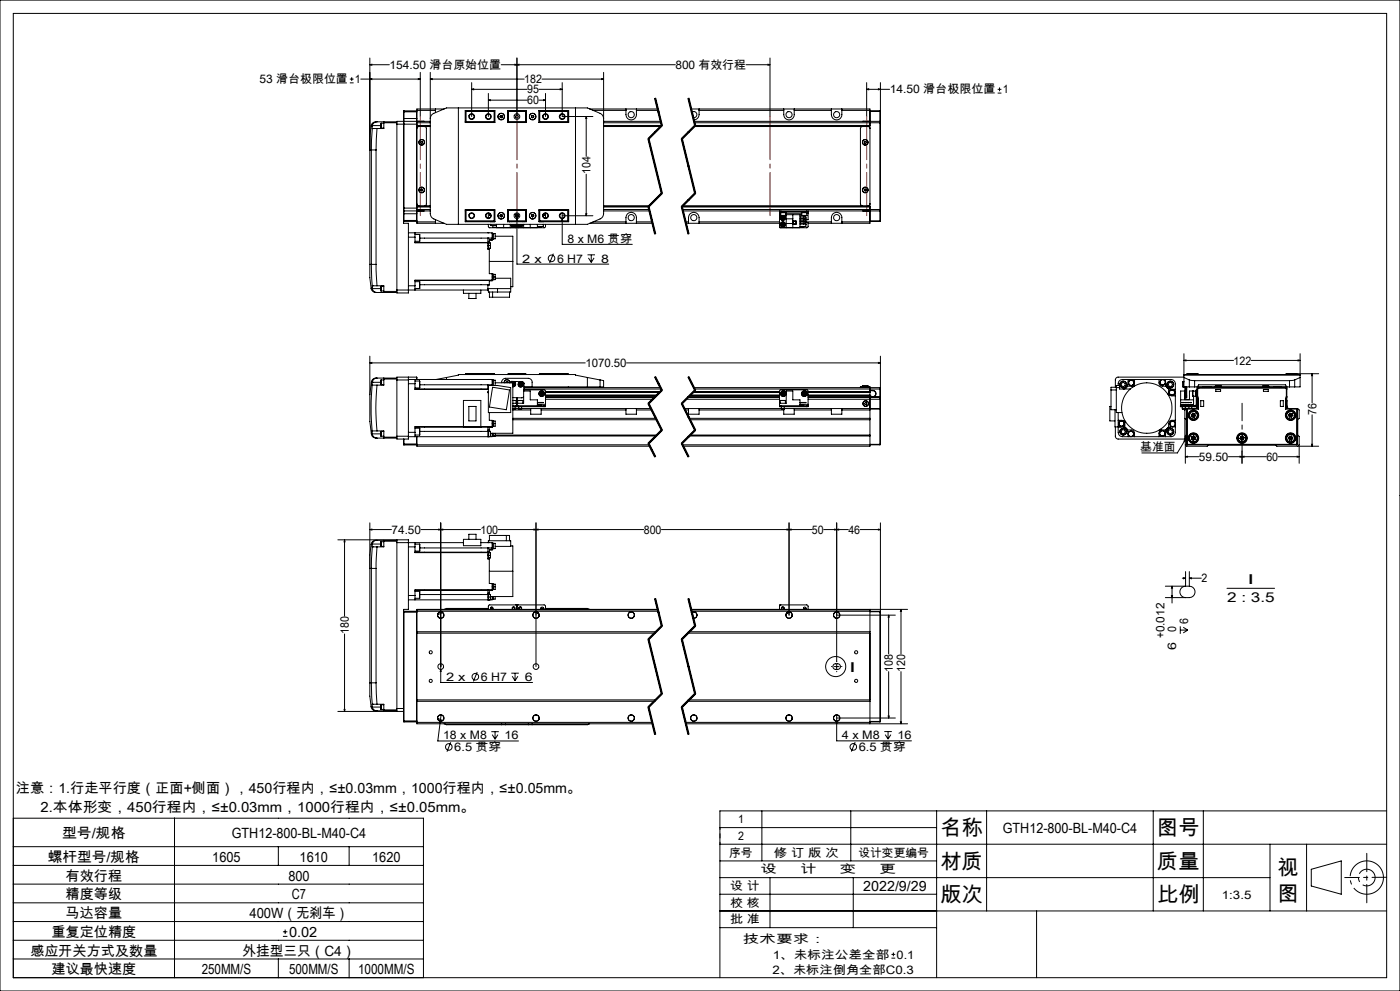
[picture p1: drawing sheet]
<svg xmlns="http://www.w3.org/2000/svg" width="420mm" height="297mm" viewBox="0 0 420 297" stroke-linecap="round" stroke-linejoin="round" font-family="sans-serif">
<defs><g id="words">
<g font-size="6.3">
<text x="282.1" y="250.3">名称</text>
<text x="347.1" y="250.3">图号</text>
<text x="282.1" y="260.3">材质</text>
<text x="347.1" y="260.3">质量</text>
<text x="383.3" y="262.1">视</text>
<text x="383.3" y="269.9">图</text>
<text x="282.1" y="270.3">版次</text>
<text x="347.1" y="270.3">比例</text>
</g>
<g font-size="4.2">
<text x="4.8" y="237.6">注意：1.行走平行度（正面+侧面），450行程内，≤±0.03mm，1000行程内，≤±0.05mm。</text>
<text x="12.2" y="243.3">2.本体形变，450行程内，≤±0.03mm，1000行程内，≤±0.05mm。</text>
<text x="18.6" y="251.3">型号/规格</text>
<text x="69.5" y="251.3">GTH12-800-BL-M40-C4</text>
<text x="300.8" y="249.5">GTH12-800-BL-M40-C4</text>
<text x="14.4" y="258.3">螺杆型号/规格</text>
<text x="19.7" y="263.9">有效行程</text>
<text x="63.7" y="258.3">1605</text>
<text x="86.5" y="263.9">800</text>
<text x="89.9" y="258.3">1610</text>
<text x="111.7" y="258.3">1620</text>
<text x="19.7" y="269.5">精度等级</text>
<text x="87.6" y="269.5">C7</text>
<text x="259" y="267">2022/9/29</text>
<text x="19.7" y="275.2">马达容量</text>
<text x="74.9" y="275.2">400W（无刹车）</text>
<text x="15.5" y="280.8">重复定位精度</text>
<text x="86.7" y="280.8">0.02</text>
<text x="9.1" y="286.4">感应开关方式及数量</text>
<text x="72.7" y="286.4">外挂型三只（C4）</text>
<text x="15.5" y="292">建议最快速度</text>
<text x="60.5" y="292">250MM/S</text>
<text x="86.7" y="292">500MM/S</text>
<text x="107.4" y="292">1000MM/S</text>
</g>
<g font-size="4.1">
<text x="374.2" y="175.1">I</text>
<text x="368.1" y="180.4">2 : 3.5</text>
<text x="254.8" y="201.3">I</text>
</g>
<g font-size="3.5">
<text x="116.8" y="20.6">154.50 滑台原始位置</text>
<text x="202.6" y="20.6">800 有效行程</text>
<text x="77.9" y="24.9">53 滑台极限位置 1</text>
<text x="157.3" y="24.9">182</text>
<text x="158.2" y="28">95</text>
<text x="266.9" y="28">14.50 滑台极限位置 1</text>
<text x="158.2" y="31.3">60</text>
<text x="177.2" y="52.2" transform="rotate(-90 177.2 52.2)">104</text>
<text x="170.3" y="72.7">8 x M6 贯穿</text>
<text x="156.7" y="78.7">2 x</text>
<text x="167.1" y="78.7">6 H7</text>
<text x="180.3" y="78.7">8</text>
<text x="175.6" y="110">1070.50</text>
<text x="370.1" y="109.3">122</text>
<text x="394.9" y="124.3" transform="rotate(-90 394.9 124.3)">76</text>
<text x="342.1" y="135.2">基准面</text>
<text x="359.7" y="138.1">59.50</text>
<text x="379.9" y="138.1">60</text>
<text x="117.5" y="160">74.50</text>
<text x="144.2" y="160">100</text>
<text x="193.1" y="160">800</text>
<text x="243.6" y="160">50</text>
<text x="254.5" y="160">46</text>
<text x="360.4" y="174.5">2</text>
<text x="104.6" y="190" transform="rotate(-90 104.6 190)">180</text>
<text x="349.4" y="191.3" transform="rotate(-90 349.4 191.3)">+0.012</text>
<text x="352.9" y="189.5" transform="rotate(-90 352.9 189.5)">0</text>
<text x="356.4" y="187.1" transform="rotate(-90 356.4 187.1)">6</text>
<text x="352.9" y="194.8" transform="rotate(-90 352.9 194.8)">6</text>
<text x="267.9" y="201.3" transform="rotate(-90 267.9 201.3)">108</text>
<text x="271.6" y="201.3" transform="rotate(-90 271.6 201.3)">120</text>
<text x="133.8" y="204.1">2 x</text>
<text x="144.3" y="204.1">6 H7</text>
<text x="157.4" y="204.1">6</text>
<text x="132.9" y="221.6">18 x M8</text>
<text x="151.3" y="221.6">16</text>
<text x="252.6" y="221.6">4 x M8</text>
<text x="269.2" y="221.6">16</text>
<text x="136.3" y="225.1">6.5 贯穿</text>
<text x="257.6" y="225.1">6.5 贯穿</text>
<text x="221.4" y="246.8">1</text>
<text x="221.4" y="251.8">2</text>
<text x="218.8" y="256.8">序号</text>
<text x="232.2" y="256.8">修 订 版 次</text>
<text x="257.5" y="256.8">设计变更编号</text>
<text x="228.2" y="261.8">设</text>
<text x="240.1" y="261.8">计</text>
<text x="252" y="261.8">变</text>
<text x="263.9" y="261.8">更</text>
<text x="219.1" y="266.7">设 计</text>
<text x="366.6" y="269.3">1:3.5</text>
<text x="219.1" y="271.7">校 核</text>
<text x="219.1" y="276.7">批 准</text>
<text x="222.9" y="282.7">技术要求：</text>
<text x="231.8" y="287.3">1、未标注公差全部 0.1</text>
<text x="231.7" y="291.8">2、未标注倒角全部C0.3</text>
</g>
</g></defs>
<g fill="none" stroke="#000" stroke-width=".3">
<path d="M0 0h420v297h-420zM4 4h412v289h-412zM110.9 19.4l.6-.1v.2zM110.9 19.4h5.9M110.9 17.4v61.8M150.4 19.4h52.2M154.5 19.3l.6 .1-.6 .1zM155.1 17.4v17.5M155.1 19.4l.6-.1v.2zM223.8 19.4h7.2M230.4 19.3l.6 .1-.6 .1zM231 17.4v17.5"/>
<path d="M105 24.8h1.1M105 23.7h1.1M105.5 23.1v1.2M108.2 23.7h17.9M110.9 23.7l.6-.1v.2zM111.3 37.7l-.4 3.2v4h.5M111.3 37.7l.4 .1M111.7 37.8v.7M111.7 38.5l-.3 6.4M111.7 38.5h.1M111.7 38.5h1.4M111.7 37.6h2.6"/>
<path d="M111.7 37.6v.2M113.1 36.5h-.2a1.44 1.44 0 0 0-1.6 1.2M113.1 38.5l-.3 6.4M113.1 36.5a1.42 1.42 0 0 0-1.4 1.1M113.1 36.5h6M114.3 36.9v1.5M114.3 36.9h.8M114.3 38.4h.8M115.1 36.5v.3M115.1 36.8v1.7h-2M115.1 36.8h4M119.1 37.2v49.7"/>
<path d="M119.1 37.2h6M121.1 36.4h-2v.8M121.1 36.4v30.5h1.4v20.9h-3.4v-.9M121.1 35.5v.9M121.1 35.5h3.9v.9M121.2 36.4v26.8M121.2 33.2v3.2M121.2 33.2l-.1 2.3M121.2 36.4h7.9M121.2 33.2l3.9 .1M121.2 36.4h-.1M125 36.4v.8"/>
<path d="M125 37.2v25.2M125 36.4h.1M125 33.5h.1M125 33.5h-3.9M125.1 36.4h.1M125.1 36.4v.8M125.1 37.6h4M125.1 33.1h5.5M125.1 36.8h4M125.5 23.6l.6 .1-.6 .1zM125.5 36.4h1.7M126.1 21.7v13.2"/>
<path d="M127.4 37.9l.5 .5v22.8l-.5 .5M129.1 23.7l.6-.1v.2zM129.1 21.7v42.3l.3 1 .4 .4 4.1 1.8h42.3l4.4-2 .5-1.2v-42.3M129.1 23.7h28.2M129.1 37.9h-3.4l-.5 .2-.1 .4M129.1 35.6l.3-1 .4-.5 4.1-1.8h42.3l4.1 1.8 .5 .5 .3 1M130.6 32.7v1.1M133.2 32.7h-8.1v3.7M137.5 32.3v34.9M139.6 36.4h.1M139.6 33.1h8.8v3.6h-8.8zM139.7 33.2v3.5"/>
<path d="M139.7 33.2h8.7M139.7 33.2l.1 .2M139.8 33.4h8.4M139.8 36.5h8.4M139.8 33.4v3.1M139.8 36.5l-.1 .2h8.7M141.5 26.8l.6-.2v.3zM141.5 26.8h16.7M141.5 24.8v10.1M146.5 30l.6-.1v.3zM146.5 28v6.9M146.5 30h11.7"/>
<path d="M148.2 33.4l.2-.2v3.5l-.2-.2M148.2 33.4v3.1M150.1 35.1l.3 .2M150.1 34.8v.3M150.4 34.6l.2 .2M150.4 34.6l-.3 .2M150.6 34.8v.3M150.6 35.1l-.2 .2M152.3 33.1l.1 .1M152.3 33.2h5.6M152.3 33.1h5.6v3.6h-5.6zM152.3 36.7h5.6"/>
<path d="M152.4 33.2v3.5l.1-.2M152.4 33.2l.1 .2M152.5 33.4h5.2M152.5 36.5h5.2M152.5 33.4v3.1M157.7 33.4l.1-.2v3.5l-.1-.2M157.7 33.4v3.1M159.5 35.1l.3 .2M159.5 34.8v.3M159.8 34.6l.3 .2M159.8 34.6l-.3 .2M160.1 34.8v.3"/>
<path d="M160.1 35.1l-.3 .2M161.7 26.8h7M161.7 30h2M161.7 33.2h8.8M161.7 33.1h8.9v3.6h-8.9zM161.9 33.4l-.1-.2v3.5l.1-.2M161.9 33.4h8.5M161.9 36.5h8.5M161.9 33.4v3.1M162.3 33.1v.1M162.6 23.7h18.5M163.1 29.9l.6 .1-.6 .2z"/>
<path d="M163.7 28v6.9M168.1 26.6l.6 .2-.6 .1zM168.7 24.8v10.1h9.2M170.4 33.4v3.1M170.4 36.5l.1 .2h-8.8M170.5 33.2v3.5M170.5 36.4h.1M170.5 33.2l-.1 .2M172.6 32.3v34.9M175.9 34.9l.1 .6h-.3zM175.9 34.9v12M176.9 32.7h20.4"/>
<path d="M177.9 33.1h9.9M180.5 23.6l.6 .1-.6 .1zM181.1 37.9h17.1M181.1 36.4h17.1M181.1 37.6h17.4M181.1 36.8h17.2M187.8 32.7a3.2 3.2 0 0 0 .4 2.8 1.58 1.58 0 0 0 1.8 .3 1.58 1.58 0 0 0 .9-1.4v-1.7M190.9 33.1h6.5M196.4 29.5l2 8.2M196.5 29.5l2 8.1M196.7 29.4l2 8.2M198.4 37.5l-4 4"/>
<path d="M198.5 37.6l-4 4 4 16.3-4 4M198.7 37.7l-4 4M206.4 29.5l2 8.2M206.5 29.5l2 8.1-4 4 4 16.3-4 4M206.7 29.4l2 8.2M207.3 32.7h53.7v34.2h-18.6M207.5 33.7a.93 .93 0 0 1 1.6 .4 .93 .93 0 0 1-1.1 1.2M208.2 37.9h52.2l.4 .2 .2 .4M208.2 36.4h55.8M208.3 36.8h55.7M208.4 37.5l-4 4M208.5 37.6h52.5"/>
<path d="M208.7 37.7l-4 4M209.7 32.7a2.95 2.95 0 0 1-.5 2.8l-1.1 .4M209.7 33.1h25.4M235.1 32.7a3.2 3.2 0 0 0 .5 2.8 1.58 1.58 0 0 0 1.7 .3 1.58 1.58 0 0 0 1-1.4v-1.7M238.3 33.1h11.1M249.4 32.7a3.2 3.2 0 0 0 .5 2.8 1.58 1.58 0 0 0 1.7 .3 1.58 1.58 0 0 0 1-1.4v-1.7M252.6 33.1h8.4M258.7 37.9l-.4 .2-.2 .4v22.6l.2 .4 .4 .2M258.9 36.4h1.7M260 26.8l.6-.2v.3zM260 26.8h6.9M260 24.8v10.1"/>
<path d="M261 33.2h3M261 33.4h3M263.5 26.6l.6 .2-.6 .1zM264 36.8h.1M264 36.4v.4M264 36.4l.1 .1M264 33.2v.2M264 33.4v3M264 36.8v26M264.1 24.8v11.7M264.1 36.5v.3M264.1 36.8v26"/>
<path d="M299.3 27.9h1.1M299.3 26.8h1.1M299.9 26.2v1.1M111.4 44.9h1.4M111.4 44.9v34.3M112.8 44.9v34.3M126.2 56.8l.2-.2 .4 .1v.3l-.2 .3-.3-.2zM126.4 42.4h.3l.1 .3-.2 .2h-.3l-.1-.3zM175.9 52.2v12.5M194.4 41.7l4 16.3M194.7 41.6l4 16.3M198.4 57.8l-4 4"/>
<path d="M198.7 58.1l-4 4M204.4 41.7l4 16.3M204.7 41.6l4 16.3M208.4 57.8l-4 4M208.7 58.1l-4 4M259.3 56.8l.2-.2 .3 .1 .1 .3-.3 .3zM259.5 42.3l.3 .1 .1 .3-.3 .3-.3-.1zM110.9 79.2v4l.4 3.2M110.9 79.2h.5M111.4 79.2h1.4M111.4 79.2l.3 6.5M112.8 79.2l.3 6.5"/>
<path d="M121.1 62.4h4M121.1 63.1l.1 .1M121.1 66h4M121.1 66.3l.1 .1M121.2 63.2v3.2M121.2 63.2h7.9M122.5 69.8h25.1v1.6M122.5 71.1h2M124.5 71.1v1.7h22.1v1.6M124.5 69.8v1.3M124.5 72.3h1.4M124.5 70.3h1.4"/>
<path d="M124.5 72.7h21.9M125 62.4v.8M125 63.2v.9h-3.9M125.1 61.1l.1 .4 .5 .2h3.4M125.1 63.1v.1M125.1 62.4v.7M125.1 63.2v3.7h8.1M125.1 61.9h4M125.1 66.5h5.5M125.1 62.8h4M125.1 66.3l-3.9 .1M125.1 63.1l-.1 .1"/>
<path d="M125.5 63.2h.1M125.6 63.2h1.6M125.9 70.3v2M125.9 71.4h21.7M127.2 63.2h.1M130.6 65.8v1.1M139.6 63.2h.1M139.6 62.9h8.8v3.6h-8.8zM139.7 62.9v3.5M139.7 66.4h8.7M139.8 66.2h8.4M139.8 63.1v3.1"/>
<path d="M139.8 63.1h8.4M139.8 66.2l-.1 .2M146.4 72.7v.9M146.4 73.6v1.1h.4M146.4 71.4h.1M146.4 71.4v1.3M146.4 69.8h.1M146.4 73.6h.7M146.4 72.6h.4M146.5 67.2v.7l.3 .4h16.6l.3-.4v-.7M146.5 63.9v1.5M146.6 72.8h.5v.8"/>
<path d="M146.8 74.4v.3M146.8 72.6v.2M146.8 74.7v7.3h.8v2M146.8 78.3h7M146.9 64.6h.3zM146.9 64v.6M147.1 73.6v.8h-.7M147.1 67.2l.1 .4h1.7M147.1 67.3l.1 .1M147.2 66.4v.1M147.2 64.7v.2M147.3 67.6h.4"/>
<path d="M147.6 71.4v.4M147.6 71.8h-.8v.8M147.6 70h.4v1.6h-.4M147.6 71.8v.2h-.8M147.8 70v1.6M147.8 67.6v.5h1.1M147.8 66.4h.1M148 70h.6v1.6h-.6M148.2 63.1l.2-.2v3.5l-.2-.2M148.2 63.1v3.1M148.4 62.9h-8.7l.1 .2M148.6 70.8h5.2v7.5"/>
<path d="M148.9 67.2v1M150.1 64.8l.3 .2M150.1 64.5v.3M150.4 64.3l.2 .2M150.4 64.3l-.3 .2M150.6 64.5v.3M150.6 64.8l-.2 .2M151.1 67.2v1M152.3 62.9h5.6v3.6h-5.6zM152.3 66.4h5.6M152.3 62.9h5.6M152.4 66.4l-.1 .1"/>
<path d="M152.5 63.1l-.1-.2v3.5M152.5 66.2h5.2M152.5 63.1v3.1M152.5 63.1h5.2M152.5 66.2l-.1 .2M152.8 66.4v.1M152.9 66.4v.1M153.1 67.2v1M153.2 67.5h.1M153.2 67.5h1.5M153.2 67.2v.3M153.5 66.4v.1"/>
<path d="M153.8 67.5l.2 .2M153.8 78.3v7.6h-.6M154 67.5v.2M154.3 67.5v.1M154.3 67.6l-.3 .1M154.4 67.5l-.1 .1M154.7 64.8l.1 .1M154.7 64.6h.1M154.7 67.5h.1M154.7 64.4v.2M154.7 67.2v.3M154.8 64.3h.6"/>
<path d="M154.8 67.2a.76 .76 0 0 1-.6 .8 .76 .76 0 0 1-.8-.5M154.9 68.2l-.2 .1M155.1 65.5l.1 .6h-.3zM155.1 63.8v15.4h27.5M155.3 68.2l.2 .1M155.4 64.6h.1M155.4 67.5h1.6M155.4 64.4v.2M155.4 67.2v.3M155.5 64.8l-.1 .1M155.7 67.5h.1M155.7 67.5l.4 .2"/>
<path d="M156.1 67.5v.2M156.4 67.5l-.3 .2M156.7 66.4v.1M156.8 67.5a.77 .77 0 0 1-.9 .5 .77 .77 0 0 1-.6-.8 .78 .78 0 0 0 .6 .8 .78 .78 0 0 0 .9-.5M157 67.5h.1M157 67.2v.3M157.1 67.2v1M157.2 66.4v.1M157.7 63.1l.1-.2v3.5l-.1-.2M157.7 63.1v3.1M159.1 67.2v1M159.5 64.8l.3 .2"/>
<path d="M159.5 64.5v.3M159.8 64.3l.3 .2M159.8 64.3l-.3 .2M160.1 64.5v.3M160.1 64.8l-.3 .2M161.2 67.2v1M161.7 62.9h8.9v3.6l-8.9-.1zM161.7 66.4h8.8M161.7 62.9h8.8l-.1 .2M161.9 63.1l-.1-.2v3.5l.1-.2M161.9 66.2h8.5M161.9 63.1v3.1"/>
<path d="M161.9 63.1h8.5M162.3 66.4h.1M162.3 67.9v.2h-1.1M162.9 64.6h.4zM163 67.4v.5h-1.8M163 66.4v.1M163.3 64.6h.1M163.3 64v.6M163.7 63.9v1.5M166 76l-1.1 2.8M168.7 65.5l.1 .6h-.3zM168.7 63.8v9.4h21"/>
<path d="M168.7 64.7h9.2M170.4 63.1v3.1M170.4 66.2l.1 .2M170.5 62.9v3.5M170.5 63.2h.1M175.7 64.1h.3l-.1 .6zM176.2 76.4h2.3M176.5 77.3l.9 1.3M176.9 66.9h18.9M177.4 76.4v2.2M177.9 66.5h9.9M178.2 77.3l-.8 1.3"/>
<path d="M181.1 61.7h13.7M181.1 63.2h13.7M181.1 62.8h13.6M187.8 66.9a3.2 3.2 0 0 1 .4-2.8 1.58 1.58 0 0 1 1.8-.3 1.58 1.58 0 0 1 .9 1.4v1.7M190.9 66.5h4.8M194.4 62l2 8.1M194.5 61.9l2 8.2M194.6 61.9l-13.5 .1M194.7 61.9l2 8.1M204.4 62l2 8.1M204.5 61.9h56.5M204.5 61.9l2 8.2"/>
<path d="M204.7 62.8h59.3M204.7 61.9l2 8.1M204.8 63.2h59.2M205.6 66.5h1M205.7 66.9h28.2M206.6 66.9a3.2 3.2 0 0 1 .4-2.8 1.6 1.6 0 0 1 1.7-.3 1.6 1.6 0 0 1 1 1.4v1.7M209.7 66.5h24.2M233.9 63.5h.4M233.9 63.5v.4M233.9 63.9v4.3l8.2 .1 .3-.4v-1.2h-.6M233.9 63.2v.3M233.9 64.3h.3"/>
<path d="M233.9 63.9h.3M234.1 68.2l.2 .1M234.1 63.5v.2h1.8v-.2M234.2 64.6h.1M234.2 64.6h1M234.2 63.7v.9M234.3 63.2v.3M234.3 63.5h7.7M234.5 65.4l.3 .3M234.5 67.1v.5M234.5 67.1l.8 .3M234.5 64.6a.76 .76 0 0 0-.3 1 .76 .76 0 0 0 1 .4 .76 .76 0 0 0 .3-1"/>
<path d="M234.5 65v.4M234.5 65l.3 .3M234.5 67.6l.4 .1M234.8 66.8l.4 .2M234.8 66.8l-.3 .3M234.8 66.8l.1 .9M234.8 65.3l.4 .2M234.8 65.3v.4M234.8 65.3l-.3 .1M234.9 64.8l.3 .3M234.9 64.8l-.4 .2M234.9 64.8l-.1 .5"/>
<path d="M235.1 64.6l.4 .4M235.2 64.6h.5M235.2 64.6h.6M235.2 67l.1 .4M235.2 67l-.7 .6M235.2 64.6l.3 .4M235.2 65.5l-.4 .2M235.2 65.1v.4M235.2 65.1l-.4 .2M235.3 67.4l-.4 .3M235.8 64.6h-.1M235.8 64.3h4.2v3.9"/>
<path d="M235.8 63.7v.9M235.8 63.9h4.7M235.9 64.3v3.9M235.9 65.6h1.9M235.9 67h1.9M237.8 64.3v3.9M237.9 66.2h.9v1h-.9zM238.8 66.3h-.9v.8h.9M240 65h1.8v.4M240 65.7h1.8v.4h-1.8M240 66.4h1.8v.4h-1.8M240 67.2h1.8"/>
<path d="M240 65.4h1.8M240 64.4h.5M240.4 63.5v.2h1.7v-.2M240.5 64.6h.1M240.5 64.6h.7M240.5 63.7v.9M241.1 66.8v.4a.35 .35 0 0 1 .3-.3 .35 .35 0 0 1 .4 .3M241.1 64.6v.4M241.1 66.1v.3M241.1 67.9v.2h-1.1M241.2 65h.4M241.2 64.6h.8"/>
<path d="M241.3 66.9h.2M241.8 65.4l-.4 .2-.3-.2v.3M241.8 65.2v.2M241.8 67.2v.2M241.8 67.2v.7h-1.8M241.8 66.5h7.6M242 63.5h.4M242 63.2v.3M242 64.6h.1M242 63.7v.9M242 63.9h.4M242.4 63.5v.4"/>
<path d="M242.4 63.2v.3M242.4 63.9v2h-.6M249.4 66.9a3.2 3.2 0 0 1 .5-2.8 1.58 1.58 0 0 1 1.7-.3 1.58 1.58 0 0 1 1 1.4v1.7M252.6 66.5h8.4M258.9 63.2h.1M258.9 63.2h1.6M260.5 63.2h.1M261 61.1l-.2 .4-.4 .2h-55.6M261 66.2h3M261 66.4h3M264 62.8h.1M264 62.8v.4"/>
<path d="M264 66.2h.1M264 66.2v.2M264 63.2v3M264.1 62.8v.3M264.1 63.1l-.1 .1M264.1 66.2l-.1 .2M264.1 63.1v3.1M111.3 86.4a1.51 1.51 0 0 0 1.8 1.3M111.7 86.4h-.4M111.7 86.4v.1M111.7 85.7h1.4M111.7 85.7h.1"/>
<path d="M111.7 85.7v.7M111.7 86.5a1.41 1.41 0 0 0 1.4 1.2M111.7 86.5h2.6M113.1 85.7h2v1.6M113.1 87.7h6M114.3 85.8v1.4M114.3 85.8h.8M114.3 87.2h.8M115.1 87.3v.4M115.1 87.3h4M122.5 85.7h2M124.5 85.7v1.2"/>
<path d="M124.5 86.5h1.4M124.5 84.4h1.4M124.5 84.1h23.1M125.9 84.4v2.1M125.9 85.3l20.5 .1M139 86.9v1h5.3v-1M140.7 87.9v1.6h2.1v-1.6M146.4 86.9v.1M146.4 85.4v1.5M146.4 86.5h6.8M146.8 87.5v1.6h6.1v-1.6M147.6 84v.1"/>
<path d="M147.6 82.2h.4v1.7M147.6 84.1l-.8 .1v1.2h-.4M147.6 84h-23.1v1.7M147.6 83h1M147.8 82.2v1.7M147.8 87.5v1.6M148 82.2h.6v.8M148.6 83v.8l-1 .1M148.6 83.4h4.6v4.1h-6.7v-.6h-27.4M149.3 86.5v1M110.9 108.8l.6-.2v.3zM110.9 106.7v11.6"/>
<path d="M110.9 108.8h64.7M110.9 118.3v8l.5 3.7M111.4 114.5h.1M111.4 114.5l.3 .1M111.4 114.5l-.5 3.8M111.7 115.4a74.7 74.7 0 0 0 0 13.8M111.7 115.4h.1M111.7 115.4h1.4M111.7 114.6v.8M111.7 114.6h.1M111.7 114.6h2.6M113.1 113.3h-.1a1.38 1.38 0 0 0-1.6 1.2"/>
<path d="M113.1 115.4a66.9 66.9 0 0 0 0 13.7M113.1 113.3h-.2a1.41 1.41 0 0 0-1.2 1.3M113.1 113.3h6M114.3 115.2h.1M114.3 114.6v.6M114.3 113.9v.7M114.3 113.9h.8M114.3 115.3h.8M115.1 113.3v.3M115.1 113.6v1.8h-2M115.1 113.6h4M119.1 113.9h3.4"/>
<path d="M119.1 113.9v16.8M122.5 113v.9M122.5 113.7h25.1v1.6M122.5 113.9v16.8M122.5 115h2M124.5 113.7v1.3M124.5 115v1.7h21.9v-1.2h2.9l3.9 .7v7.4h-6.7v-8.1M124.5 116.6h21.9M124.5 116.3h1.4M124.5 114.2h1.4M125 113h-5.9v.9M125 113v.7z"/>
<path d="M125.9 114.2v2.1M125.9 115.3h21.7M133.9 113.1v.6M133.9 113.1l3.6-.7v-.1h35.1v.1l3.6 .7M133.9 113.1l-3.1 .6M139.7 112.1h8.7M139.7 112.1v.2M146.4 113.7h.1M146.5 117.4v.3M146.6 113.7h.1M147.6 115.3v.2M147.6 113.9h.4v1.6"/>
<path d="M147.8 113.9v1.6M147.8 116.1l5.1 .8-1 5.9-5.1-.8zM148 113.9h.6v1.6M148.4 112.1v.2M148.6 114.7h5.2M150.5 114.7a1.23 1.23 0 0 1 1.2-1.3h6.8a1.14 1.14 0 0 1 1.1 1.1v1.5h20.4M151.2 114.7a.85 .85 0 0 1 .9-.9 .85 .85 0 0 1 .8 .9M151.3 114.7a.78 .78 0 0 1 .8-.9 .78 .78 0 0 1 .8 .9M151.8 114.7a.29 .29 0 0 1 .3-.4 .29 .29 0 0 1 .2 .4M152.4 112.1h5.4M152.4 112.1v.2M153 114.7l.4-.4 3.5 .1 .3 .5v2.3"/>
<path d="M153.8 114.7v15.2h-6.7M153.8 115.9a.75 .75 0 0 0 .8-1.1 .75 .75 0 0 0-1.3-.1 .78 .78 0 0 1 1.3 .1 .78 .78 0 0 1-.8 1.1M153.8 115.5l.2 .1M153.8 114.8l.4 .1M153.8 115.1h.1M153.8 114.8l.1 .3M153.9 115.1l.1 .5M153.9 115.1l.4 .2M153.9 115.1l-.1 .1M154.2 114.9l.1 .4M154.2 114.9l-.3 .2M154.3 115.3l-.3 .3"/>
<path d="M155.1 119.2v2.7M155.8 115.1l.1 .4M155.8 115.1l.8 .2M155.9 115.5l.4 .1M156.1 114.8l-.3 .3M156.1 114.8l.4 .1M156.1 114.8l.1 .4M156.2 115.2l.1 .4M156.2 115.2l-.3 .3M156.5 114.9l.1 .4M156.5 114.9l-.3 .3M156.6 115.3l-.3 .3"/>
<path d="M157.1 118.8l-.5 .4h-2.8M157.2 116.8l6.2 .1 .3 .3v4M157.2 116.6h41.1M157.2 116.2h40.9M157.2 115.9h2.4M157.8 112.1v.2M161.8 112.1h8.7M161.8 112.1v.2M162.1 117.8v.4M162.1 117.8l.4 .2M162.1 118.2l.4 .2M162.5 117.5l.3 .3"/>
<path d="M162.5 117.5l-.4 .3M162.5 118l-.4 .2M162.5 117.5v.5M162.5 118v.4M162.5 118l.4 .2M162.8 117.8l.1 .4M162.8 117.8l-.3 .2M162.9 118.2l-.4 .2M163.7 118.4h33.4M163.7 117.5h34.2M163.7 118.9h32.9M163.7 119.1h32.7"/>
<path d="M163.7 119.7h32.1M170.5 112.1v.2M170.5 116v.2M176.2 113.1v2.9M176.2 113.1l3.8 .8M180 113.9l1.1 .2v1.9h-1.1M180 113.9v2.1M188 108.8h76.1M196.4 113l2 4M196.5 113l2 3.9-4 4 4 8-4 4 2 4M196.7 112.9l1 2M197 118.5h-33.3"/>
<path d="M197.7 114.9l1 2zM198 117.4l-34.3 .1M198.4 116.8l-4 4M198.7 117.1l-4 4M205.8 119.7h28.1M206.4 113l2 4M206.4 119.1h27.5M206.5 113l2 3.9-4 4 4 8-4 4 2 4M206.6 118.9h27.3M206.7 112.9l2 4M206.9 118.5h27M207.1 118.4h26.8"/>
<path d="M207.9 117.5h26M208 117.5h25.9M208.1 116.2h55.9M208.4 116.6h55.6M208.4 116.8l-4 4M208.7 117.1l-4 4M234.6 118.1l.3 .3M234.7 117.7l-.1 .4M234.7 117.7l.3 .3M235 118l-.4 .1M235 118l-.1 .4M235 118l.3 .3"/>
<path d="M235.1 117.6l.3 .3M235.1 117.6l-.4 .1M235.1 117.6l-.1 .4M235.3 118.3l-.4 .1M235.4 117.9l-.1 .4M235.4 117.9l-.4 .1M240.9 117.8v.4M240.9 118.2l.4 .2M240.9 117.8l.4 .2M241.3 117.5l.4 .3M241.3 117.5l-.4 .3M241.3 117.5v.5"/>
<path d="M241.3 118l-.4 .2M241.3 118v.4M241.3 118l.4 .2M241.7 117.8v.4M241.7 118.2l-.4 .2M241.7 117.8l-.4 .2M242.4 118.5h18.6M242.4 117.4h18.6M242.4 118.4h18.6M242.4 117.5h18.6M242.4 118.9l19.5 .1M242.4 119.1h21.6"/>
<path d="M242.4 119.7h21.6M258.7 115.7h1.7M258.7 115.8h.1M258.7 115.9h-.6v.3M258.7 115.8h1.7M258.7 115.7v.5M258.7 115.9h1.7M260.4 115.9h.1M260.4 115.9h.6v3M260.4 115.7v.5M261 118.5h.1M261 118.9v.1"/>
<path d="M261 117.4v.1M261 119v14.7h-56.1M261 119h.1M261 117h.9M261 117.1h.9M261 118.9h.9M261.9 117a.97 .97 0 0 1 .9 .9 .97 .97 0 0 1-.7 1M261.9 117.1a.9 .9 0 0 1 .8 .9 .9 .9 0 0 1-.8 .9M261.9 117v.1M261.9 118.9v.1M262.1 118.9h1.9M262.1 118.9l-.2 .1"/>
<path d="M263.5 108.6l.6 .2-.6 .1zM264 118.9l.1 .1M264 116.2v.4M264 118.9v.2M264 119.1v.6M264 116.6v2.3M264 119.7v2.7M264.1 119l-.1 .1M264.1 119l-.1 .7M264.1 106.7v26.5M333.3 116.9h1.6M334.9 116.2h1"/>
<path d="M334.9 116.1h-1.6v6.7h1.6M336.4 114.9l.6-.3 .5 .3v.7l-.5 .3-.6-.3zM338.2 115.7a1.27 1.27 0 0 1-1.2 .9M338.2 115.7h1.5l.2 .3M338.5 113.7l-.3 2M339 116.6h-3.1v-1.1h-1v8.1h1.7M339 116.6h.1M339.4 113.9a.85 .85 0 0 1 .8 .8 .85 .85 0 0 1-.8 .9M339.4 113.9a.85 .85 0 0 0-.9 .8 .85 .85 0 0 0 .9 .9M339.4 113.9a.86 .86 0 0 1 .8 .8 .86 .86 0 0 1-.8 .9M340.4 113.7v1.2l-.3 .6 .2 .2M347.7 113.7v1a1.02 1.02 0 0 0 1 1h1.1l.8 .8"/>
<path d="M348.7 113.7h-11.9a1.42 1.42 0 0 0-1.3 1.8M348.9 113.7h2.4a1.33 1.33 0 0 1 1.3 1.3v11.9M349.6 113.7l.1 1a1.58 1.58 0 0 0 1 1.8M350.6 116.5l2 .2M350.6 118.5l.3-.1 .5 .2h1.2M350.6 116.5v1.5l-.2 .1M350.8 117.6a.85 .85 0 0 0 .8 .9 .85 .85 0 0 0 .9-.9M350.8 117.6a.85 .85 0 0 1 .8-.8 .85 .85 0 0 1 .9 .8M350.8 114.6h.6l.4 .6-.4 .6h-.6l-.4-.6zM350.8 117.6a.79 .79 0 0 1 .8-.7 .79 .79 0 0 1 .8 .7M350.8 117.6a.79 .79 0 0 0 .8 .8 .79 .79 0 0 0 .8-.8M354.2 119.8h3.9"/>
<path d="M354.9 114.5h.1M354.9 114.5v1.5M354.9 114.4v.1M354.9 114.4h.1M354.9 116h.8M354.9 114.5h.3M354.9 114.4h.3M355.2 113h-19.7a.84 .84 0 0 0-.9 .9v2.2M355.2 112.3h34.8M355.2 112.4h34.8M355.2 113.1l1.6 .8M355.2 108l.6-.1v.3z"/>
<path d="M355.2 106v10h1.6M355.2 108h14.9M355.4 117.2h-1.2v4.4M355.5 116l-.1 3.8h1.4v-2.6h1.9M355.7 118.7v.5h.3v-.5M355.7 118.7h.3M355.7 116v2.7M356 112.1h3.5M356 112.1v.2M356 116v2.7M356.8 113.9l1.6 .2M356.8 116h1.6"/>
<path d="M356.8 113.9v2.1M357.8 117.2h.1M357.8 118.7h.1M357.8 117.2v1.5M357.8 118.7h.9M358.1 117.2h.1M358.1 118.7v2.9M358.4 116h.8M358.4 114.1v1.9M358.4 114.1h28.5M358.9 117.1h-.2v1.7h.2M358.9 117.3h.3"/>
<path d="M358.9 117.3v3.9M359.2 116.8h-.3v.5M359.2 116l.4-.7h26l.4 .7M359.2 116v4.1M359.2 119.1l.2 .6M359.3 116.3l-.1-.4h26.8l-.1 .4M359.3 119.2v.9M359.3 118.9v.1M359.3 118.9l-.1 .2M359.3 116.6v2.3M359.3 119l.2 .7M359.3 119l-.1 .1"/>
<path d="M359.4 119.7h.1M359.4 119.7v2.7M359.5 112.1v.2M359.5 119.7v2.9M359.6 116.3l-.3 .3M359.6 116.2v.1M359.6 116.2l-.4 .1 .1 .3M359.6 116.2h26M359.6 116.3h26M360.8 116.2v-.3h.5v.3M363 115.9h.1M364.6 115.8v.1"/>
<path d="M364.6 115.7h1.7M364.6 115.8h1.7M364.6 115.7v.1M364.7 116.7h1.5v.6h-1.5zM366.3 115.9h.1M366.3 115.7v.1M375.4 108h14.6M378.9 115.7h1.7M378.9 115.8h.1M378.9 115.8h1.7M378.9 115.7v.1M379 116.7h1.5v.6h-1.5z"/>
<path d="M380.6 115.8v.1M380.6 115.7v.1M382.2 115.9h.1M383.9 116.2v-.3h.6v.3M385.6 116.3l.3 .3M385.6 116.2v.1M385.6 116.2l.4 .1-.1 .3M385.7 119.7h.1M385.7 119.7v2.9M385.8 112.1h3.4M385.8 112.1v.2M385.8 119.7v2.7"/>
<path d="M385.9 119l-.2 .7M385.9 119l.1 .1M385.9 118.9v.1M385.9 118.9l.1 .2M385.9 116.6v2.3M385.9 119.2v.9M386 119.1l-.2 .6M386 116h.9M386 116v4.1M386.9 116h1.5M386.9 114.1v1.9M388.4 113.9l-1.5 .2"/>
<path d="M388.4 113.9v2.1M389 112l.2 .1M389.2 112.1v.2M389.4 107.9l.6 .1-.6 .2zM390 113.1l-1.6 .8M390 106v10h-1.6M393.6 112l.2 .6h-.3zM393.6 112v8.8M395.6 112l-9.8 .1M111.4 130a1.47 1.47 0 0 0 1.7 1.3M111.4 130h.1M111.7 129.2v.8"/>
<path d="M111.7 129.1h1.4M111.7 130a1.39 1.39 0 0 0 1.4 1.3M111.7 130h-.3M111.7 129.1v.1M111.7 130h.1M111.7 130h2.6M113.1 131.3h6M113.1 129.1h2v1.9M114.3 130v.7M114.3 129.3v.7M114.3 129.3h.8M114.3 130.7h.8"/>
<path d="M115.1 131v.3M115.1 131h4M119.1 130.7v.9h3.4v-.9M119.1 130.7h3.4M121.1 133l3.9 .1M121.1 131.6l.1 1.7M121.2 131.6v1.7M122.5 129.6h2M124.5 129.6v1.3M124.5 130.4h1.4M124.5 128.3h1.4M124.5 128h23.1"/>
<path d="M125 130.9l.1 2.8h69.8M125.1 133l-.1 .1M125.9 128.3v2.1M125.9 129.3h20.5M139 127.9v-7.9h5.3v7.9M139 127.9h-14.5v1.7M140.7 121.8h2.1v4.3h-2.1zM144.3 127.9h3.3M146.4 128h.1M146.4 128v1.3M146.4 129.3v1.6M146.4 129.2h.2v1.7"/>
<path d="M146.4 130.9h.1M146.4 128.9h.4M146.6 129.3h.5v1.5h-.5M146.8 128.9v.4M146.8 123.6v2.4h.8v1.9M146.8 130.8v.1M147.6 127.9v.1M147.6 126.1l1 .1v.8M147.6 128l-.8 .1v.8M147.6 129.9v1h-25.1M147.6 127h1M147.8 126.1v1.7"/>
<path d="M147.8 129.9v.8M148 126.1v1.7h-.4M148 129.9v.8h-.4M148 130.7h48.8M148.6 127v.7h-.6M148.6 129.9v.8M148.6 130.4h48.5M153.8 120h1M153.8 122.6h.7zM153.8 122.9h5.4M153.8 125.4h42.9M153.8 125.8h43.2"/>
<path d="M153.8 120.9h3.3v-3.7h2v2.6h2.1v1.8M153.8 121.6h.9M153.8 121.9h.9M154.5 121.9v.7M154.5 122.4h1.1M154.7 121.6h.8M154.7 121.9h.4M154.7 121.6v.3M154.8 120v.9M155.1 121.9h.4M155.3 120h1.5M155.3 120v.9"/>
<path d="M155.5 121.6h7.7M155.5 121.9h7.7M155.5 121.6v.3M155.6 122.6h.2M155.6 121.9v.7M155.8 122.6h.7M155.8 122.6h.1M156.5 122.6h-.7M156.5 122.4h2.7M156.5 121.9v.7M156.8 120v.9M159.2 122.4h3.1"/>
<path d="M159.2 122.4v1.7h3.1v-1.7M161.2 121.2h1.1v.3h-1.1M161.2 120.6h1.8l-1.8 .1M161.2 121.2h2.5M162.3 122.4h25.5M162.3 122.9h25.5M163.2 121.6h.5M163.2 121.6v.3M163.7 121.6v.3h-.5M163.7 121.2v.4M187.8 122.4h3.1M187.8 122.4v1.7h3.1v-1.7"/>
<path d="M190.9 122.4h4.4M190.9 122.9h4.6M194.4 121l4 8M194.4 133l2 4M194.7 133.3h-73.5M194.7 120.9l4 7.9M194.7 132.8l2 4M198.4 128.8l-4 4M198.7 129l-4 4M204.4 121l4 8M204.4 133l2 4M204.7 120.9l4 7.9"/>
<path d="M204.7 132.8l2 4M204.7 133.3h59.3M205.3 122.4h1.3M205.5 122.9h1.1M206.6 122.4h3.1M206.6 122.4v1.7h3.1v-1.7M206.7 125.4h54.3M206.8 130.7h54.2M206.9 125.8h54.1M207.1 130.4h53.9M208.4 128.8l-4 4M208.7 129l-4 4"/>
<path d="M209.7 122.4h24.7M209.7 122.9h25.4M233.9 121.6h.4M233.9 120.9h2v-3.7h1.9v2.6h2.2v1.8M234.1 120h1.5M234.1 120v.9M234.3 121.6h7.7M234.3 121.6v.3M234.3 121.9h7.7M234.4 122.6h.1M234.4 121.9v.7M234.5 122.6h.8"/>
<path d="M235.3 122.4h3M235.3 122.6h-.8M235.3 121.9v.7M235.6 120v.9M238.3 122.4h11.1M238.3 122.4v1.7h-3.2v-1.5M238.3 122.9h11.1M240 121.2h1.1v.3h-1.1M240 120.6h1.8l-1.8 .1M240 121.2h2.4M242 121.6h.4M242 121.6v.3"/>
<path d="M242.4 121.6v.3h-.4M242.4 121.2v-4l-.2-.3-8-.1-.3 .4v4.7h.4M242.4 121.2v.4M249.4 122.4h3.2M249.4 122.4v1.7h3.2v-1.7M252.6 122.4h11.4M252.6 122.9h8.4M259.6 120.6l.3 .1 .1 .3-.2 .3-.3-.1-.1-.3zM261 122.6h3M261 133.2h3M264 133.2h.1M264 133.2v.1"/>
<path d="M264 122.4v.2M264 122.6v10.6M264.1 133.2l-.1 .1M333.3 121.8h-.3v4.3h1.5M334.5 122.8v5.1h1.9M334.6 127.9v2.8a.84 .84 0 0 0 .9 .9h20.1M335.5 126h1.2l.5 .3 .3-.2M335.5 127.9l1.5 .1M335.5 123.6v6a1.33 1.33 0 0 0 1.3 1.3h2.4M336.6 128.8h.7l.3 .6-.3 .5h-.7l-.3-.5zM337 128l.5 .1M337 128a2.15 2.15 0 0 1 1.4 2.7l.1 .2"/>
<path d="M337.5 128.1l.7 .8h1.2a.96 .96 0 0 1 1 1v1M337.7 126.4l-.2 .2v1.5M347.8 128.9l.2 .2-.3 .6v1.2M348.2 128.6l.1 .3h1.5M349.7 129.3l-.1 1.6M349.8 128.9l-.1 .4M350.5 129l.6-.3 .6 .3v.7l-.6 .3-.6-.3zM352.6 126h-1a1.02 1.02 0 0 0-1 1v1.1l-.8 .8M352.6 127.9l-1.2 .1a1.39 1.39 0 0 0-1.7 1.3M352.6 127.2v2.4a1.33 1.33 0 0 1-1.3 1.3h-11.9M354.3 121.2h3.7v.3h-3.7M354.5 121.6h-.4v.3h.4"/>
<path d="M354.5 121.6h4M354.5 120.6l.7 .1zM354.5 121.9h1.2M354.5 121.6v.3M354.7 122.6h.9M354.7 122.6h.8M354.7 121.9v.7M355.5 125.4l.4 .4v4.6l-.3 .3v8.1M355.5 122.6v9M355.5 120.6l.5 .1zM355.6 121.9v.7M355.6 122.6h-.1"/>
<path d="M355.6 136.9l.6-.2v.3zM355.6 136.9h4.1M355.6 133.3l.4 .4h6.2l.4-.4M355.6 131.8l-.2 .6-.2-.2zM355.6 131.8l-2.4 3.9h-10.7M355.7 121.9h.9M355.7 121.6v.3M356 122.6h.2M356 133.2h.2M356 133.2l.2 .1M356 122.6v10.6M356.2 133.2v.1"/>
<path d="M356.2 133.3h32.8M356.2 122.6h3.3M356.2 133.2h32.8M356.2 122.6v10.6M356.3 120.6l.4 .1zM356.6 121.9h1.9M356.6 121.6v.3M356.7 121.9v.5M357 120.6l.4 .1zM357.4 124.3l.2 .7M357.4 124.3l.6 .2M357.4 131.5l.5 .4"/>
<path d="M357.5 130.9l-.1 .6M357.5 130.9l.5 .4M357.5 121.9v.5M357.6 125l.6 .1M357.8 123.8l.7 .1M357.8 123.8l-.4 .5M357.8 123.8l.2 .7M358 131.3l.6 .4M358 131.3l-.1 .6M358 124.5l-.4 .5M358 124.5l.2 .6M358 124.5l.7 .1"/>
<path d="M358.1 130.6l.5 .5M358.1 130.6l-.6 .3M358.1 130.6l-.1 .7M358.5 121.6v.3M358.5 123.9l.2 .7M358.5 123.9l-.5 .6M358.6 131.7l-.7 .2M358.6 131.1v.6M358.6 131.1l-1.2 .4M358.7 124.6l-.5 .5M358.9 121.2l-.4 .4M358.9 121.2h.3"/>
<path d="M359.2 121.8h.1M359.2 120.2v1.3M359.2 121.5v.3M359.2 121.4l-.7 .5M359.2 121.8l-.6 .6M359.2 120.1v.1M359.2 120.1v1.4M359.2 120.1h.1M359.2 121.8l-.4 .6M359.3 120.1l.1 .1M359.3 120.1v1.7M359.4 121.8h-.1"/>
<path d="M359.4 122.4l.1 .2M359.4 122.4h-3.5l-.4 .5M360.2 120.1h.9v1.7h-.9zM362.5 133.3h20.2M368.5 136.9h11.4M372 131.4l.4 .5M372 136.7l.6 .2-.6 .1zM372.2 130.8l-.2 .6M372.2 130.8l.9 1M372.6 136.9l.6-.2v.3zM372.6 135.2v3.6M372.8 130.7l.4 .5"/>
<path d="M372.8 130.7l-.6 .1M372.8 130.7l-.4 1.2M373.1 131.8l-.7 .1M373.2 131.2l-.1 .6M373.2 131.2l-1.2 .2M382.6 133.3l.4 .4h12.6M383.4 136.9h6.3M384.1 120.1h.9v1.7h-.9zM385.7 122.6h3.3M385.8 121.8h.1M385.8 122.4l-.1 .2M385.8 122.4h3.5l.4 .5v2.5l-.4 .4v4.6l.4 .4v8"/>
<path d="M385.9 120.1l-.1 .1M385.9 120.1v1.7M385.9 121.8h.1M385.9 120.1h.1M386 121.8l.4 .6M386 120.1v1.7M386 121.8l.6 .6M386.5 131.3l.4 .6M386.5 124.4l.3 .6M386.5 124.4l.7 .1M386.8 125l.6 .1M386.8 130.7l-.3 .6"/>
<path d="M386.8 130.7l.7 1.2M386.9 123.8l-.4 .6M386.9 123.8l.7 .1M386.9 123.8l.3 .7M387.2 124.5l.2 .6M387.2 124.5h.6M387.2 124.5l-.4 .5M387.5 130.7l.3 .6M387.5 130.7h-.7M387.5 130.7l-.6 1.2M387.5 131.9h-.6M387.6 123.9l.2 .6"/>
<path d="M387.6 123.9l-.4 .6M387.8 124.5l-.4 .6M387.8 131.3l-.3 .6M387.8 131.3h-1.3M389 122.6h.2M389 133.2v.1M389 133.2h.2M389 122.6v10.6M389.1 136.7l.6 .2-.6 .1zM389.2 133.2l-.2 .1M389.2 122.6v10.6M389.7 133.3l-.4 .4"/>
<path d="M393.5 133.1h.3l-.2 .6zM393.6 124.3v9.4M110.9 158.7l.6-.1v.3zM110.9 158.7h6.5M110.9 156.7v47.9M126.3 158.7h17.8M131.6 158.6l.6 .1-.6 .2zM132.2 158.7l.6-.1v.3zM132.2 156.7v47.8h27.6M149.4 158.7h43.7M160.2 158.6l.6 .1-.6 .2zM160.8 158.7l.6-.1v.3z"/>
<path d="M160.8 156.7v43.1M198.4 158.7h45.2M236.1 158.6l.6 .1-.6 .2zM236.7 156.7v27.7M236.7 158.7l.6-.1v.3zM250.4 158.6l.6 .1-.6 .2zM251 156.7v41.5M251 158.7l.6-.1v.3zM254.5 158.7h-7.4M258 158.7h6.1M263.5 158.6l.6 .1-.6 .2zM264.1 156.7v59.5"/>
<path d="M101.4 161.8h21.1v20.8h-1.4l.1 33.8M103.4 161.8l.1 .6h-.3zM103.4 161.8v22.9M111.3 163.2l-.4 3.1v4.1h.5M111.3 163.2h.4M111.4 170.4h1.4M111.4 170.4v34.2M111.7 163.2v.7M111.7 163.9l-.3 6.5M111.7 163.9h.1M111.7 163.9h1.4M111.7 163.1h2.6"/>
<path d="M111.7 163.1v.1M112.8 170.4v34.2M113.1 161.9h-.2a1.44 1.44 0 0 0-1.6 1.3M113.1 163.9l-.3 6.5M113.1 161.9a1.4 1.4 0 0 0-1.4 1.2M113.1 161.9h6M114.3 163.7h.1M114.3 162.3v1.4M114.3 162.3v1.5M114.3 162.3h.8M114.3 163.8h.8M115.1 161.9v.3"/>
<path d="M115.1 162.2v1.7h-2M115.1 162.2h4M119.1 161.8v.8M119.1 162.6v49.7M119.1 162.6h19.9M122.5 163.9h2M122.5 178.5h2M124.5 163.9v1.7h22.1v1.7M124.5 178.5v1.3M124.5 162.6v1.3M124.5 165.2h1.4M124.5 163.1h1.4"/>
<path d="M124.5 179.3h1.4M124.5 177.2h1.4M124.5 176.9h23.1M125.9 163.1v2.1M125.9 177.2v2.1M125.9 164.2h21.7M125.9 178.2h20.5M139 161.6h5.3v1.9h-5.3zM140.7 161.6v-1.5h2.1v1.5M144.3 162.6h3.3v1.6M146.4 166.4v1.1h.4M146.4 164.2v2.2"/>
<path d="M146.4 176.9h.1M146.4 164.2h.1M146.4 176.9v1.3M146.4 178.2v1.6M146.4 179.8h.1M146.4 178.1h.2v1.7M146.4 162.6h.1M146.4 166.4h.7M146.4 177.8h.4M146.4 178.9h.7M146.5 162.6v-.5h6.7v1.7h-4.6M146.6 165.7h.5v.7"/>
<path d="M146.6 178.1h.5v.8M146.8 167.2v.3M146.8 177.8v.3M146.8 165.4v.3M146.8 167.5v7.4h.8v1.9M146.8 179.7v.1M146.8 165.4l-22.3 .1M146.8 171.2h7M146.8 162.1v-1.6h6.1v1.6M147.1 166.4v.8l-.7 .1M147.1 178.9v.8h-.5M147.6 176.8v.1"/>
<path d="M147.6 175h.4v1.7h-.4M147.6 176.9l-.8 .1v.8M147.6 164.2v.4M147.6 164.6h-.8v.8M147.6 162.8l.2 1.7M147.6 176.8h-23.1v1.7M147.6 164.6v.2h-.8M147.6 178.8v1h-25.1M147.6 175.9h1M147.8 175v1.7M147.8 162.8h.8v1.6h-.6M147.8 178.8v.8"/>
<path d="M148 175.1h.6v.8M148 162.8v1.7h-.4M148 178.8v.8h-.4M148.6 175.9v.7h-.6M148.6 178.8v.8h-.6M151.9 160.5v1.6M153.2 163.6h.6v7.6M153.8 171.2v7.6h-6.7M196.4 179.5l2 8.1M196.5 179.4l2 8.2-4 4 4 16.3-4 4 2 8.2M196.7 179.4l1 4.1M206.4 179.5l2 8.1"/>
<path d="M206.5 179.4l2 8.2-4 4 4 16.3-4 4 2 8.2M206.7 179.4l2 8.2M349.6 175.7h7.2M351.4 178.5h.4l-.2 .6zM351.6 175.7v5M351.6 175.7l.2 .6h-.4zM354.7 173.3h1M355.1 173.1l.6 .2-.6 .2zM355.7 171.3v4.4a1.71 1.71 0 0 0-1.7 1.7 1.71 1.71 0 0 0 1.7 1.7M356.8 173.3l.6-.2v.4zM356.8 175.7a1.71 1.71 0 0 1 1.7 1.7 1.71 1.71 0 0 1-1.7 1.7h-7.2M356.8 171.3v4.4"/>
<path d="M356.8 173.3h3.6M368.1 176.3h14.3M103.4 190v23.2M121.1 183.5h4M121.2 183.2v33.2M121.2 183.2h76.2M121.2 183.2l-.1 .1M125 183.2l.1 .1M125.1 189.3h71.7M125.1 189.8h71.3M125.1 182.8h72.2M132.8 183.6l-1.5 .6"/>
<path d="M146.5 182.6v-1l.4-.3h7.8l.4 .4 .3-.4h7.9l.4 .3v1M146.5 182.3h-12.6l-.7 .3M147.1 182.3h.1M147.2 182.2v.2h.6v-.2M147.3 182h.4M147.4 182.6a.36 .36 0 0 1-.2-.5 .36 .36 0 0 1 .6 0 .36 .36 0 0 1-.2 .5M153.8 182.6a.44 .44 0 0 1 0-.6 .44 .44 0 0 1 .6 0 .44 .44 0 0 1-.1 .6M154.9 181.3h.4M155.1 181.3v1.3M155.8 182.6a.43 .43 0 0 1 0-.6 .43 .43 0 0 1 .6 0 .43 .43 0 0 1 0 .6M160.8 183.4l.2 .4h.6M161.2 183.5v.3"/>
<path d="M162.3 182.2v.2h.7v-.2M162.6 182.6a.36 .36 0 0 1-.2-.5 .36 .36 0 0 1 .5 0 .36 .36 0 0 1-.2 .5M163 182.3h.1M163.7 182.3h12.5l.7 .3M194.4 191.6l4 16.4M194.7 191.6l4 16.3M197.3 182.6h-72.2v34.3h70.7M197.7 183.5l1 4.1zM198.4 187.5l-4 4M198.7 187.7l-4 4M204.4 191.6l4 16.4M204.7 191.6l4 16.3"/>
<path d="M206.4 189.8h54.6M206.8 189.3h54.2M207.3 182.8h53.7M207.4 183.2h56.6M207.9 185.2a.94 .94 0 0 0 1.1-1.1 .94 .94 0 0 0-1.5-.5 .96 .96 0 0 1 1.6 .5 .96 .96 0 0 1-1.1 1.2M208.4 187.5l-4 4M208.7 187.7l-4 4M233.9 181.7l.3-.4h7.9l.3 .3v1M234.1 181.3h-.2v1.3M234.6 182.6a.43 .43 0 0 1-.1-.6 .43 .43 0 0 1 .7 0 .43 .43 0 0 1-.1 .6M236.7 183.4l-.3 .4h-.5M241.1 182.2v.2h.7v-.2"/>
<path d="M241.3 182.6a.36 .36 0 0 1-.2-.5 .36 .36 0 0 1 .6 0 .36 .36 0 0 1-.2 .5M250.2 199.1a1.12 1.12 0 0 1 1.3-.2 1.12 1.12 0 0 1 .5 1.3 1.11 1.11 0 0 1-1.4 .5 1.11 1.11 0 0 1-.6-1.3zM250.3 199.8h1.4M251 199.1v1.4M251 184.4h17.6M261 182.6v34.3M261 183.3h3M264 183.2v.1M264 183.3v32.9M266.6 184.4l.2 .6h-.3zM266.6 184.4v11.6M270.3 182.6v13.4"/>
<path d="M270.3 182.6l.1 .6h-.3zM272.3 182.6h-65M354.1 187.7v2.3M354.1 188.8h2.2M355 188l1.3 .8M356.3 188.8l-1.3 .9M101.4 213.2h19.7M103.2 212.6h.3l-.1 .6zM110.9 204.6v4l.4 3.2M110.9 204.6h.5M111.3 211.8a1.44 1.44 0 0 0 1.8 1.2M111.4 204.6l.3 6.5"/>
<path d="M111.4 204.6h1.4M111.7 211.8h-.4M111.7 211.8v.1M111.7 211.1h.1M111.7 211.1h1.4M111.7 211.1v.7M111.7 211.9a1.36 1.36 0 0 0 1.4 1.1M111.7 211.9h2.6M112.8 204.6l.3 6.5M113.1 211.1h2v1.7M113.1 213h6M114.3 211.2v1.4"/>
<path d="M114.3 211.2h.8M114.3 212.6h.8M115.1 212.8v.2M115.1 212.8h4M119.1 212.3v.9M119.1 212.3h2M121.1 216h4M125.1 216.5h70.6M125.1 210.2h71.2M125.1 209.8h71.6M125.1 216.2l-3.9 .2M131.3 215.3l1.5 .6"/>
<path d="M132.1 216.2l.1 .6-.3-.1zM132.2 200.6l.2 .6h-.3zM132.3 214.2l-1 7.9h24.2M133.2 216.9l.7 .3h16.6M143.2 201.4l-1.2 2.8M147.4 219.3h2.2M148.5 219.3v2.2M150.5 217.2h1.2M150.5 216.9v.3M151.7 217.2h6.8M151.7 216.9v.3M153.4 201.8h2.2"/>
<path d="M153.7 202.7l.8 1.3M154.5 201.8v2.2M155.4 202.7l-.9 1.3M158.5 217.2h1.1M158.5 216.9v.3M159.6 216.9v.3M176.9 216.9l-.7 .3h-16.6M194.4 212l2 8.1M194.7 211.9l2 8.1M198.4 207.8l-4 4M198.7 208l-4 4M204.4 212l2 8.1"/>
<path d="M204.7 211.9l2 8.1M205.6 216.5h55.4M206.3 210.2h54.7M206.7 209.8h54.3M208.4 207.8l-4 4M208.7 208l-4 4M251 216.2l.1 .6h-.2zM251 214.2v7.8h22.4M251 215.2h17.6M261 216.2h3M261 216.4h3M264 216.2h.1"/>
<path d="M264 216.2v.2M264.1 216.2l-.1 .2M265.3 219.2h2.2M266.4 219.2v2.3M266.5 214.6h.3l-.2 .6zM266.6 201.3v13.9M270.1 216.3h.3l-.1 .6zM270.3 201.3v15.6M272.3 216.9h-66.6M135.2 222.5l-1.1 2.8M147.7 220.2l.8 1.3M149.4 220.2l-.9 1.3"/>
<path d="M256.5 222.4l-1.1 2.8M265.6 220.2l.8 1.3M267.3 220.2l-.9 1.3M4 245.2h123v47.8M4 253.7h123M4 259.4h123M52.4 245.2v47.8M83.5 253.7v5.7M104.7 253.7v5.7M216 253h200M216 248h65M216 258h65"/>
<path d="M228.6 243v15M255.2 243v15M281 243v50M296 243v30M346 243v30M361 243v30M381 253v20M392 253v20M416 243h-200v50M4 265h123M4 270.6h123M4 276.2h123"/>
<path d="M84.9 279.3h1.3M85.5 278.6v1.3M216 278h65M216 273h200M216 263h165M216 268h65M231 263v15M256 263v15M311 273v20M393.4 260.5l9-2.5v10l-9-2.5zM4 281.8h123M4 287.4h123"/>
<path d="M83.5 287.4v5.6M84.9 280.6h1.3M104.7 287.4v5.6M267.4 287.2h1.2M267.4 286h1.2M268 285.5v1.1"/>
<circle cx="141.5" cy="34.9" r=".86"/>
<circle cx="141.5" cy="34.9" r=".72"/>
<circle cx="146.5" cy="34.9" r=".86"/>
<circle cx="146.5" cy="34.9" r=".72"/>
<circle cx="150.4" cy="34.9" r=".95"/>
<circle cx="150.4" cy="34.9" r=".99"/>
<circle cx="155.1" cy="34.9" r=".85"/>
<circle cx="155.1" cy="34.9" r=".43"/>
<circle cx="159.8" cy="34.9" r=".99"/>
<circle cx="159.8" cy="35" r=".97"/>
<circle cx="163.7" cy="34.9" r=".86"/>
<circle cx="163.7" cy="34.9" r=".72"/>
<circle cx="168.6" cy="35" r=".71"/>
<circle cx="168.6" cy="34.9" r=".85"/>
<circle cx="189.4" cy="34.4" r=".93"/>
<circle cx="236.7" cy="34.4" r=".93"/>
<circle cx="251" cy="34.4" r=".93"/>
<circle cx="126.5" cy="42.7" r=".81"/>
<circle cx="126.5" cy="56.9" r=".85"/>
<circle cx="126.5" cy="56.9" r=".82"/>
<circle cx="126.5" cy="42.7" r=".86"/>
<circle cx="259.6" cy="42.7" r=".85"/>
<circle cx="259.6" cy="56.9" r=".8"/>
<circle cx="259.6" cy="42.6" r=".82"/>
<circle cx="259.6" cy="56.9" r=".85"/>
<circle cx="141.5" cy="64.6" r=".72"/>
<circle cx="141.5" cy="64.7" r=".87"/>
<circle cx="146.5" cy="64.6" r=".72"/>
<circle cx="146.5" cy="64.7" r=".87"/>
<circle cx="150.4" cy="64.7" r=".95"/>
<circle cx="150.4" cy="64.6" r=".99"/>
<circle cx="155.1" cy="64.7" r=".86"/>
<circle cx="155.1" cy="64.6" r=".43"/>
<circle cx="159.8" cy="64.6" r=".99"/>
<circle cx="159.8" cy="64.7" r=".97"/>
<circle cx="163.7" cy="64.6" r=".72"/>
<circle cx="163.7" cy="64.7" r=".87"/>
<circle cx="165.4" cy="77.4" r=".99"/>
<circle cx="168.6" cy="64.7" r=".71"/>
<circle cx="168.7" cy="64.7" r=".86"/>
<circle cx="189.4" cy="65.2" r=".93"/>
<circle cx="208.1" cy="65.2" r=".93"/>
<circle cx="234.9" cy="67.3" r=".74"/>
<circle cx="234.9" cy="67.3" r=".76"/>
<circle cx="251" cy="65.2" r=".93"/>
<circle cx="156.2" cy="115.2" r=".76"/>
<circle cx="156.2" cy="115.2" r=".75"/>
<circle cx="162.5" cy="118" r=".77"/>
<circle cx="162.5" cy="118" r=".76"/>
<circle cx="162.5" cy="118" r=".86"/>
<circle cx="235" cy="118" r=".74"/>
<circle cx="235" cy="118" r=".77"/>
<circle cx="235" cy="118" r=".86"/>
<circle cx="241.3" cy="118" r=".77"/>
<circle cx="241.3" cy="118" r=".76"/>
<circle cx="241.3" cy="118" r=".86"/>
<circle cx="337" cy="115.2" r="1.03"/>
<circle cx="337" cy="115.2" r=".98"/>
<circle cx="339.4" cy="114.7" r=".79"/>
<circle cx="348.8" cy="114.6" r=".84"/>
<circle cx="348.8" cy="114.6" r=".78"/>
<circle cx="351.1" cy="115.2" r="1.03"/>
<circle cx="351.1" cy="115.2" r=".98"/>
<circle cx="351.6" cy="117.6" r=".85"/>
<circle cx="259.7" cy="121" r=".85"/>
<circle cx="259.7" cy="120.9" r=".81"/>
<circle cx="336.5" cy="126.9" r=".78"/>
<circle cx="336.5" cy="127" r=".85"/>
<circle cx="337" cy="129.4" r="1.02"/>
<circle cx="337" cy="129.4" r=".98"/>
<circle cx="339.3" cy="130" r=".84"/>
<circle cx="339.3" cy="130" r=".78"/>
<circle cx="344" cy="122.3" r="7.6"/>
<circle cx="348.7" cy="129.8" r=".85"/>
<circle cx="348.7" cy="129.9" r=".79"/>
<circle cx="351.1" cy="129.4" r="1.02"/>
<circle cx="351.1" cy="129.4" r=".98"/>
<circle cx="351.8" cy="127.1" r=".78"/>
<circle cx="351.8" cy="127.1" r=".84"/>
<circle cx="358" cy="124.4" r="1.57"/>
<circle cx="358" cy="131.3" r="1.19"/>
<circle cx="358" cy="131.3" r="1.58"/>
<circle cx="358" cy="124.4" r="1.19"/>
<circle cx="358" cy="131.3" r="1.21"/>
<circle cx="358" cy="131.3" r="1.42"/>
<circle cx="358" cy="124.5" r="1.42"/>
<circle cx="372.6" cy="131.3" r="1.22"/>
<circle cx="372.6" cy="131.3" r="1.18"/>
<circle cx="372.6" cy="131.3" r="1.42"/>
<circle cx="372.6" cy="131.3" r="1.57"/>
<circle cx="387.2" cy="124.4" r="1.19"/>
<circle cx="387.2" cy="131.3" r="1.21"/>
<circle cx="387.2" cy="124.4" r="1.56"/>
<circle cx="387.2" cy="131.3" r="1.42"/>
<circle cx="387.2" cy="124.5" r="1.42"/>
<circle cx="387.2" cy="131.3" r="1.19"/>
<circle cx="387.2" cy="131.3" r="1.57"/>
<circle cx="129.2" cy="195.5" r=".46"/>
<circle cx="132.2" cy="184.3" r=".97"/>
<circle cx="132.2" cy="199.8" r=".86"/>
<circle cx="132.2" cy="184.3" r=".93"/>
<circle cx="154.1" cy="182.3" r=".35"/>
<circle cx="156.1" cy="182.3" r=".35"/>
<circle cx="160.8" cy="184.3" r=".97"/>
<circle cx="160.8" cy="199.8" r=".86"/>
<circle cx="160.8" cy="184.3" r=".93"/>
<circle cx="189.4" cy="184.3" r=".97"/>
<circle cx="189.4" cy="184.3" r=".93"/>
<circle cx="234.9" cy="182.3" r=".35"/>
<circle cx="236.7" cy="184.3" r=".97"/>
<circle cx="236.7" cy="184.3" r=".93"/>
<circle cx="250.7" cy="199.8" r="3"/>
<circle cx="251" cy="184.3" r=".97"/>
<circle cx="251" cy="184.3" r=".93"/>
<circle cx="256.9" cy="195.5" r=".46"/>
<circle cx="129.2" cy="204" r=".46"/>
<circle cx="132.2" cy="215.2" r=".93"/>
<circle cx="132.2" cy="215.2" r=".96"/>
<circle cx="142.6" cy="202.8" r=".98"/>
<circle cx="160.8" cy="215.2" r=".93"/>
<circle cx="160.8" cy="215.2" r=".96"/>
<circle cx="189.4" cy="215.2" r=".93"/>
<circle cx="189.4" cy="215.2" r=".96"/>
<circle cx="208.1" cy="215.2" r=".93"/>
<circle cx="208.1" cy="215.2" r=".96"/>
<circle cx="236.7" cy="215.2" r=".93"/>
<circle cx="236.7" cy="215.2" r=".96"/>
<circle cx="251" cy="215.2" r=".93"/>
<circle cx="251" cy="215.2" r=".96"/>
<circle cx="256.9" cy="204" r=".46"/>
<circle cx="134.7" cy="223.8" r=".99"/>
<circle cx="256" cy="223.9" r=".98"/>
</g>
<path d="M412.4 262.3a2.5 2.5 0 0 0-4.1-1.1 2.5 2.5 0 0 0 1 4.2 2.5 2.5 0 0 0 3.2-2.9l-.1-.2" fill="none" stroke="#000" stroke-width=".3" stroke-dasharray="30.5 1.3 1.3 1.3" stroke-dashoffset="24.5" stroke-linecap="butt"/>
<path d="M414.8 261.5a5 5 0 0 0-8.3-2 5 5 0 0 0 2.2 8.3 5 5 0 0 0 6.2-6l-.1-.3" fill="none" stroke="#000" stroke-width=".3" stroke-dasharray="30.5 1.3 1.3 1.3" stroke-dashoffset="16.7" stroke-linecap="butt"/>
<g fill="none" stroke="#000" stroke-width=".3" stroke-dasharray="6.3 1.3 1.3 1.3 5.1">
<path d="M196.5 29.5l2 8.1M198.5 37.6l-4 4M206.5 29.5l2 8.1M208.5 37.6l-4 4M198.5 57.9l-4 4M208.5 57.9l-4 4M194.5 61.9l2 8.2M204.5 61.9l2 8.2M196.5 113l2 3.9M198.5 116.9l-4 4M206.5 113l2 3.9M208.5 116.9l-4 4"/>
<path d="M194.5 132.9l2 4M198.5 128.9l-4 4M204.5 132.9l2 4M208.5 128.9l-4 4M196.5 179.4l2 8.2M206.5 179.4l2 8.2M198.5 187.6l-4 4M208.5 187.6l-4 4M194.5 211.9l2 8.2M198.5 207.9l-4 4M204.5 211.9l2 8.2M208.5 207.9l-4 4"/>
</g>
<path d="M194.5 120.9l4 8M204.5 120.9l4 8" fill="none" stroke="#000" stroke-width=".3" stroke-dasharray="6.3 1.3 1.3 1.3 5.1" stroke-dashoffset="6.3"/>
<path d="M194.5 41.6l4 16.3M204.5 41.6l4 16.3M194.5 191.6l4 16.3M204.5 191.6l4 16.3" fill="none" stroke="#000" stroke-width=".3" stroke-dasharray="6.3 1.3 1.3 1.3 5.1" stroke-dashoffset="2.4"/>
<path d="M372.6 120.9v14.3" fill="none" stroke="#000" stroke-width=".3" stroke-dasharray="30.5 1.3 1.3 1.3" stroke-dashoffset="25.2"/>
<path d="M249.6 199.8h-.2M251 198.3v-.1M252.4 199.8h.2M251 201.2v.1" fill="none" stroke="#000" stroke-width=".3" stroke-dasharray="30.5 1.3 1.3 1.3"/>
<path d="M410 255.7v14.9" fill="none" stroke="#000" stroke-width=".3" stroke-dasharray="30.5 1.3 1.3 1.3" stroke-dashoffset="25"/>
<path d="M403.4 263l12.6-.1" fill="none" stroke="#000" stroke-width=".3" stroke-dasharray="30.5 1.3 1.3 1.3" stroke-dashoffset="26.1"/>
<path d="M216 248v5" fill="none" stroke="#000" stroke-width=".3" stroke-dasharray="30.5 1.3 1.3 1.3" stroke-dashoffset="29.9"/>
<path d="M126.1 34.9v29.7M155.1 34.9v29.7M231 34.9v29.7M260 34.9v29.7" fill="none" stroke="#f00" stroke-width=".3" stroke-dasharray="30.5 1.3 1.3 1.3" stroke-dashoffset="17.5"/>
<g fill="#000">
<path d="M355.6 131.8l-.2 .6-.2-.2z"/>
<path d="M175.9 34.9l.1 .6h-.3zM175.7 64.1h.3l-.1 .6zM393.6 112l.2 .6h-.3zM393.5 133.1h.3l-.2 .6zM270.3 182.6l.1 .6h-.3zM270.1 216.3h.3l-.1 .6zM266.6 184.4l.2 .6h-.3zM266.5 214.6h.3l-.2 .6zM351.6 175.7l.2 .6h-.4zM351.4 178.5h.4l-.2 .6z"/>
<path d="M263.5 26.6l.6 .2-.6 .1zM260 26.8l.6-.2v.3zM230.4 19.3l.6 .1-.6 .1zM155.1 19.4l.6-.1v.2zM263.5 158.6l.6 .1-.6 .2zM251 158.7l.6-.1v.3zM356.8 173.3l.6-.2v.4zM355.1 173.1l.6 .2-.6 .2z"/>
<path d="M110.9 108.8l.6-.2v.3zM263.5 108.6l.6 .2-.6 .1zM146.5 30l.6-.1v.3zM163.1 29.9l.6 .1-.6 .2zM141.5 26.8l.6-.2v.3zM168.1 26.6l.6 .2-.6 .1zM129.1 23.7l.6-.1v.2zM180.5 23.6l.6 .1-.6 .1zM168.7 65.5l-.2 .6h.3zM155.1 65.5l-.2 .6h.3zM110.9 19.4l.6-.1v.2zM154.5 19.3l.6 .1-.6 .1zM110.9 23.7l.6-.1v.2zM125.5 23.6l.6 .1-.6 .1zM110.9 158.7l.6-.1v.3zM131.6 158.6l.6 .1-.6 .2zM132.2 158.7l.6-.1v.3zM160.2 158.6l.6 .1-.6 .2zM132.2 200.6l-.1 .6h.3zM132.1 216.2l-.2 .5 .3 .1zM251 216.2l-.1 .6h.2z"/>
<path d="M389.4 107.9l.6 .1-.6 .2zM355.2 108l.6-.1v.3z"/>
<path d="M372.6 136.9l.6-.2v.3zM389.1 136.7l.6 .2-.6 .1z"/>
<path d="M372 136.7l.6 .2-.6 .1zM355.6 136.9l.6-.2v.3z"/>
<path d="M160.8 158.7l.6-.1v.3zM236.1 158.6l.6 .1-.6 .2z"/>
<path d="M236.7 158.7l.6-.1v.3zM250.4 158.6l.6 .1-.6 .2z"/>
<path d="M103.2 212.6h.3l-.1 .6zM103.4 161.8l.1 .6h-.3z"/>
</g>
<use href="#words"/>
</svg>
